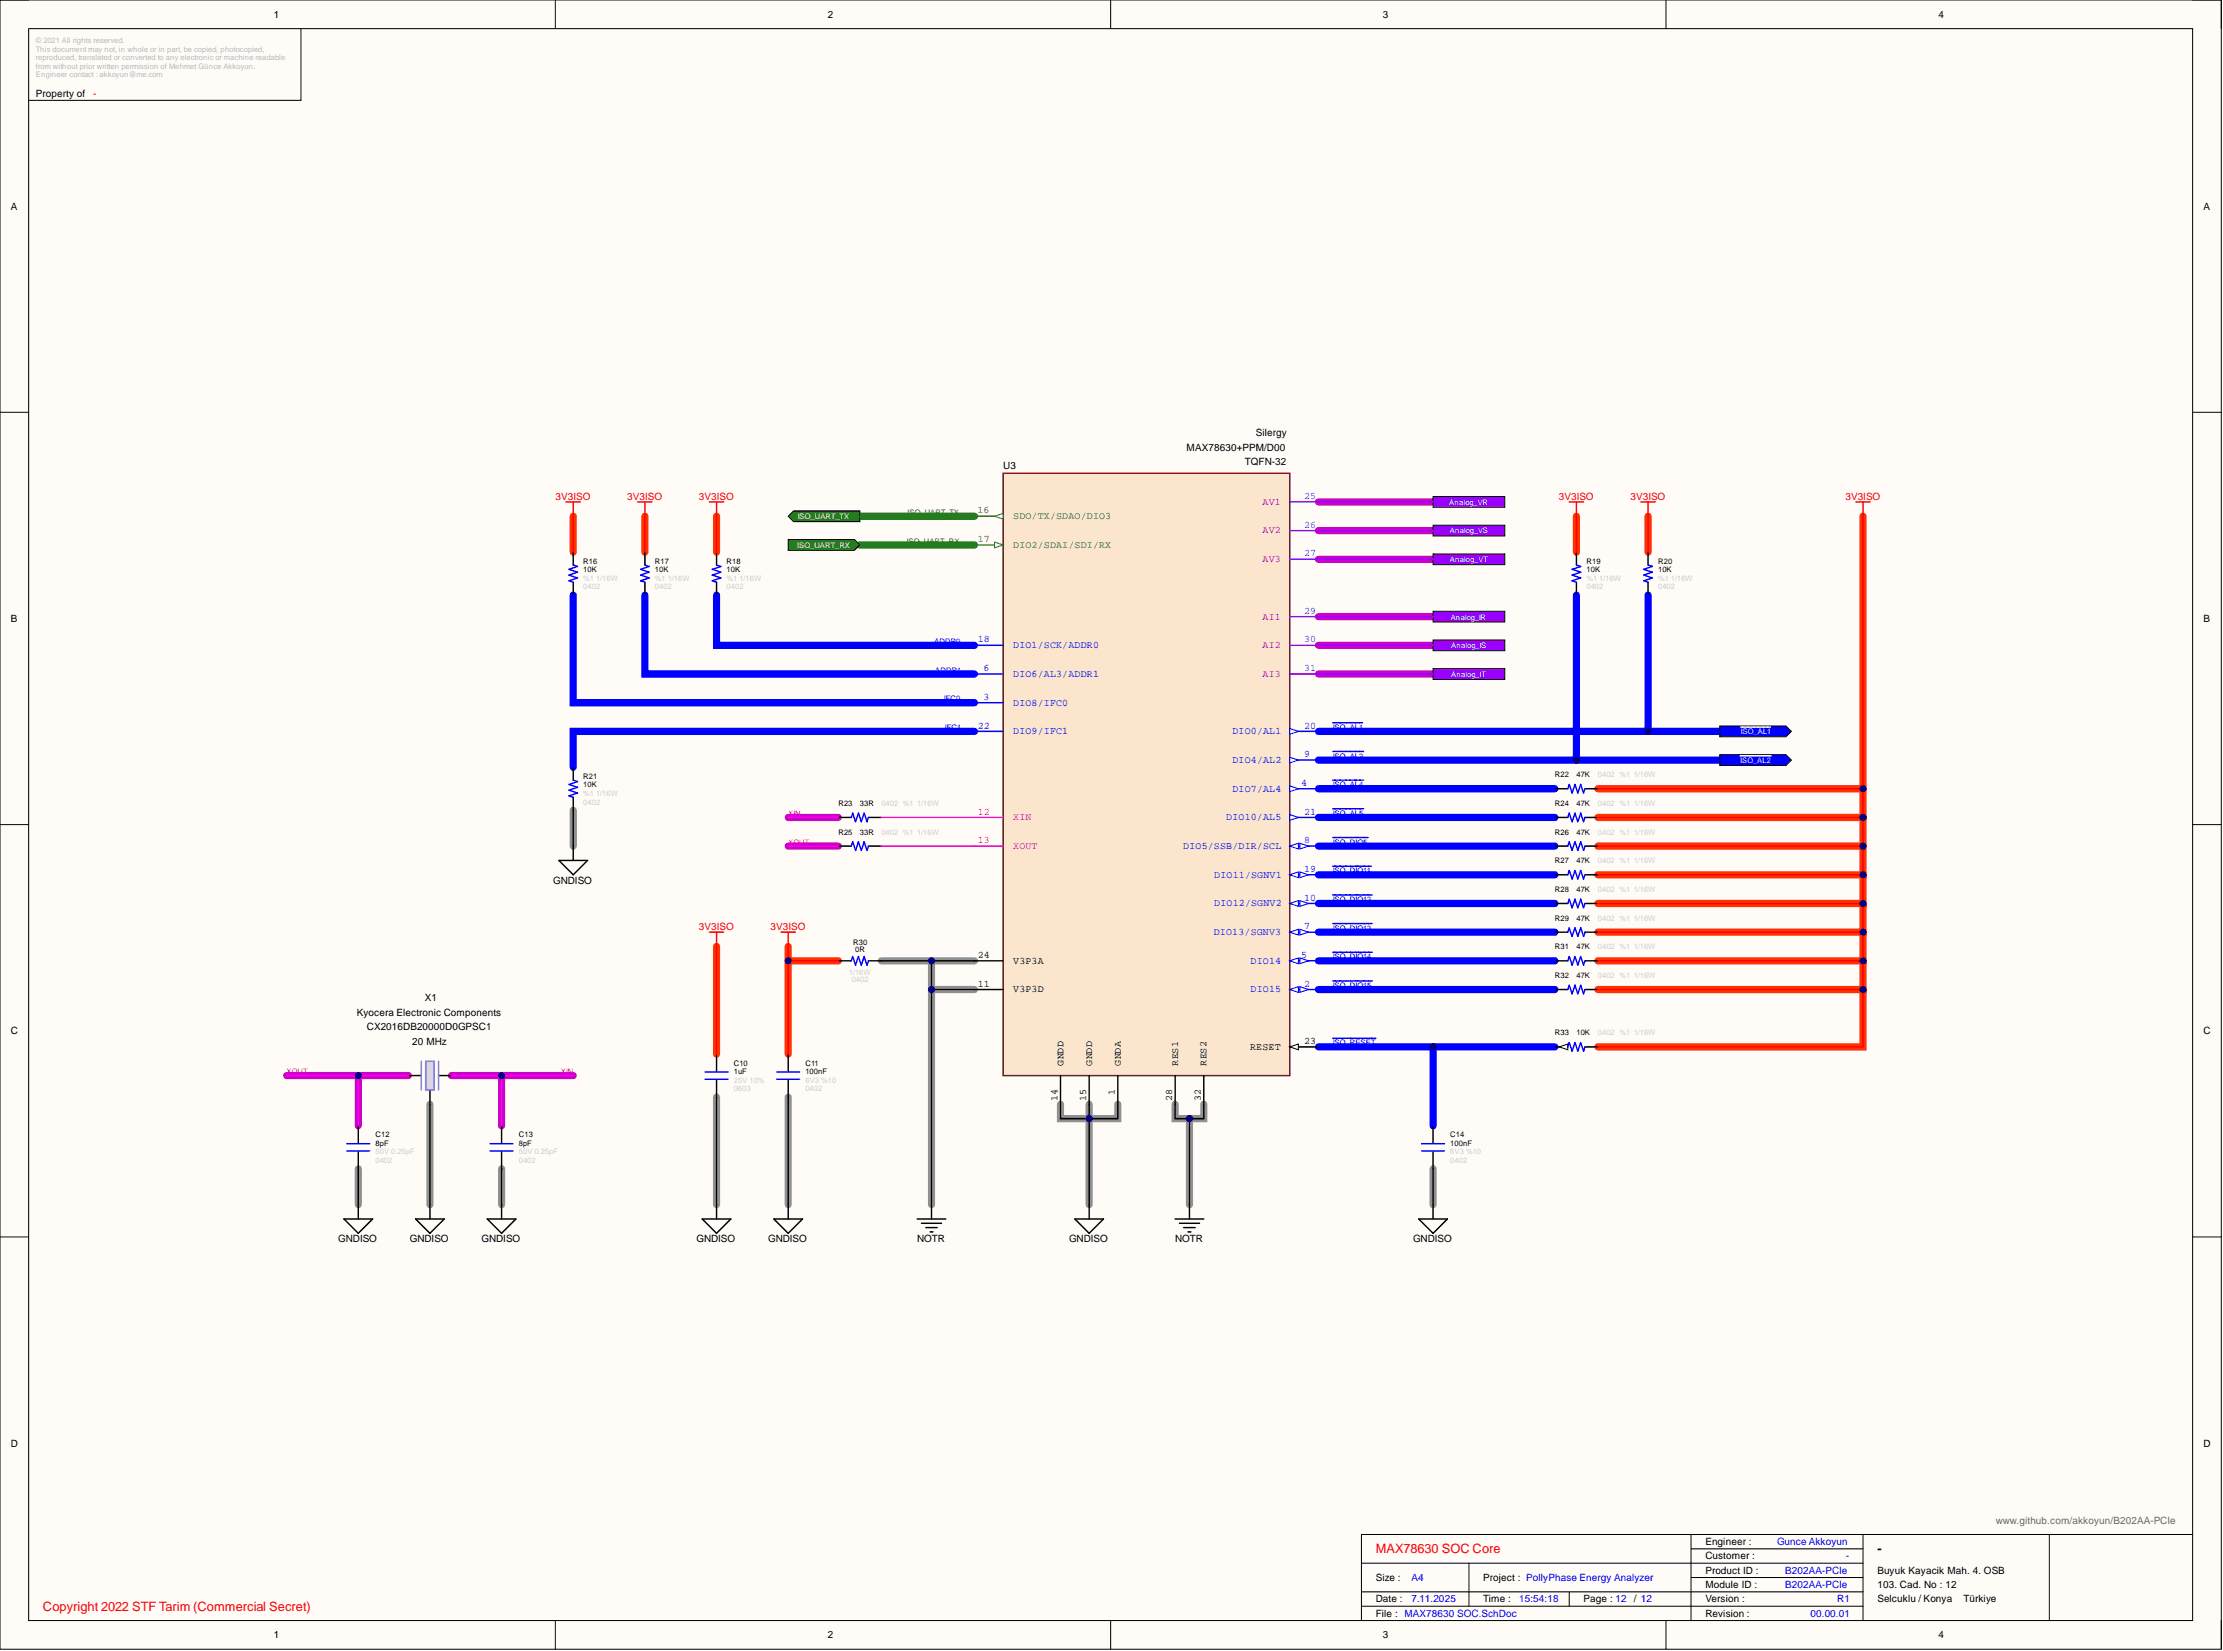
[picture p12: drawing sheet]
<svg xmlns="http://www.w3.org/2000/svg" width="393mm" height="292mm" viewBox="0 0 393 292" stroke-linecap="round" stroke-linejoin="round" font-family="sans-serif">
<defs><g id="words">
<g font-size="2.3" fill="#f00">
<text x="243.4" y="274.8">MAX78630 SOC Core</text>
<text x="7.6" y="284.9">Copyright 2022 STF Tarim (Commercial Secret)</text>
</g>
<text font-size="2.3" x="332.2" y="274.8">-</text>
<g font-size="1.8">
<text x="48.4" y="3.1">1</text>
<text x="146.5" y="3.1">2</text>
<text x="244.7" y="3.1">3</text>
<text x="343" y="3.1">4</text>
<text x="6.3" y="17.1">Property of</text>
<text x="1.9" y="37.1">A</text>
<text x="389.9" y="37.1">A</text>
<text x="222.2" y="77.2">Silergy</text>
<text x="177.5" y="83.1">U3</text>
<text x="210" y="79.8">MAX78630+PPM/D00</text>
<text x="220.3" y="82.3">TQFN-32</text>
<text x="1.9" y="110">B</text>
<text x="389.9" y="110">B</text>
<text x="97.9" y="156.4">GNDISO</text>
<text x="173" y="169.5">24</text>
<text x="179.3" y="170.5">V3P3A</text>
<text x="63.1" y="179.7">Kyocera Electronic Components</text>
<text x="75.1" y="177.2">X1</text>
<text x="173" y="174.6">11</text>
<text x="179.3" y="175.6">V3P3D</text>
<text x="1.9" y="183">C</text>
<text x="64.9" y="182.3">CX2016DB20000D0GPSC1</text>
<text x="72.9" y="184.8">20 MHz</text>
<text x="221.2" y="185.7">RESET</text>
<text x="230.8" y="184.7">23</text>
<text x="389.9" y="183">C</text>
<text x="188.2" y="188.5" transform="rotate(-90 188.2 188.5)">GNDD</text>
<text x="193.2" y="188.5" transform="rotate(-90 193.2 188.5)">GNDD</text>
<text x="198.3" y="188.5" transform="rotate(-90 198.3 188.5)">GNDA</text>
<text x="208.4" y="188.5" transform="rotate(-90 208.4 188.5)">RES1</text>
<text x="213.5" y="188.5" transform="rotate(-90 213.5 188.5)">RES2</text>
<text x="187.1" y="194.8" transform="rotate(-90 187.1 194.8)">14</text>
<text x="192.2" y="194.8" transform="rotate(-90 192.2 194.8)">15</text>
<text x="197.3" y="193.7" transform="rotate(-90 197.3 193.7)">1</text>
<text x="207.4" y="194.8" transform="rotate(-90 207.4 194.8)">28</text>
<text x="212.5" y="194.8" transform="rotate(-90 212.5 194.8)">32</text>
<text x="59.8" y="219.8">GNDISO</text>
<text x="72.5" y="219.8">GNDISO</text>
<text x="85.2" y="219.8">GNDISO</text>
<text x="123.2" y="219.8">GNDISO</text>
<text x="135.9" y="219.8">GNDISO</text>
<text x="162.3" y="219.8">NOTR</text>
<text x="189.2" y="219.8">GNDISO</text>
<text x="207.9" y="219.8">NOTR</text>
<text x="250" y="219.8">GNDISO</text>
<text x="1.9" y="255.9">D</text>
<text x="389.9" y="255.9">D</text>
<text x="301.8" y="273.3">Engineer :</text>
<text x="301.8" y="275.9">Customer :</text>
<text x="243.4" y="279.7">Size :</text>
<text x="262.5" y="279.7">Project : PollyPhase Energy Analyzer</text>
<text x="301.8" y="278.4">Product ID :</text>
<text x="301.8" y="281">Module ID :</text>
<text x="332.2" y="278.4">Buyuk Kayacik Mah. 4. OSB</text>
<text x="332.2" y="281">103. Cad. No : 12</text>
<text x="243.4" y="286">File : MAX78630 SOC.SchDoc</text>
<text x="243.4" y="283.5">Date :</text>
<text x="262.5" y="283.5">Time :</text>
<text x="280.2" y="283.5">Page : 12 / 12</text>
<text x="301.8" y="286">Revision :</text>
<text x="301.8" y="283.5">Version :</text>
<text x="332.2" y="283.5">Selcuklu / Konya</text>
<text x="347.4" y="283.5">Türkiye</text>
<text x="48.4" y="289.8">1</text>
<text x="146.5" y="289.8">2</text>
<text x="244.7" y="289.8">3</text>
<text x="343" y="289.8">4</text>
</g>
<g font-size="1.8" fill="#f00">
<text x="16.5" y="17.1">-</text>
<text x="98.3" y="88.4">3V3ISO</text>
<text x="111" y="88.4">3V3ISO</text>
<text x="123.7" y="88.4">3V3ISO</text>
<text x="275.8" y="88.4">3V3ISO</text>
<text x="288.5" y="88.4">3V3ISO</text>
<text x="326.5" y="88.4">3V3ISO</text>
<text x="123.7" y="164.5">3V3ISO</text>
<text x="136.3" y="164.5">3V3ISO</text>
</g>
<g font-size="1.8" fill="#90f">
<text x="223.4" y="89.3">AV1</text>
<text x="230.8" y="88.3">25</text>
<text x="223.4" y="94.4">AV2</text>
<text x="230.8" y="93.4">26</text>
<text x="223.4" y="99.5">AV3</text>
<text x="230.8" y="98.4">27</text>
<text x="223.4" y="109.6">AI1</text>
<text x="230.8" y="108.6">29</text>
<text x="230.8" y="113.7">30</text>
<text x="223.4" y="114.7">AI2</text>
<text x="223.4" y="119.8">AI3</text>
<text x="230.8" y="118.7">31</text>
</g>
<g font-size="1.8" fill="#38761d">
<text x="172.9" y="90.8">16</text>
<text x="173" y="95.9">17</text>
<text x="179.3" y="91.8">SDO/TX/SDAO/DIO3</text>
<text x="179.3" y="96.9">DIO2/SDAI/SDI/RX</text>
</g>
<g font-size="1.8" fill="#00f">
<text x="173" y="113.7">18</text>
<text x="174" y="118.7">6</text>
<text x="179.3" y="119.8">DIO6/AL3/ADDR1</text>
<text x="179.3" y="114.7">DIO1/SCK/ADDR0</text>
<text x="174" y="123.8">3</text>
<text x="179.3" y="124.8">DIO8/IFC0</text>
<text x="173" y="128.9">22</text>
<text x="179.3" y="129.9">DIO9/IFC1</text>
<text x="218.1" y="129.9">DIO0/AL1</text>
<text x="230.8" y="128.9">20</text>
<text x="218.1" y="135">DIO4/AL2</text>
<text x="230.8" y="134">9</text>
<text x="218.1" y="140.1">DIO7/AL4</text>
<text x="230.2" y="139">4</text>
<text x="217" y="145.1">DIO10/AL5</text>
<text x="230.8" y="149.2">8</text>
<text x="230.8" y="144.1">21</text>
<text x="209.4" y="150.2">DIO5/SSB/DIR/SCL</text>
<text x="214.9" y="155.3">DIO11/SGNV1</text>
<text x="230.8" y="154.3">19</text>
<text x="214.9" y="160.4">DIO12/SGNV2</text>
<text x="230.8" y="159.3">10</text>
<text x="214.8" y="165.4">DIO13/SGNV3</text>
<text x="230.8" y="164.4">7</text>
<text x="221.3" y="170.5">DIO14</text>
<text x="230.2" y="169.5">5</text>
<text x="221.3" y="175.6">DIO15</text>
<text x="230.8" y="174.6">2</text>
<text x="314.4" y="273.3">Gunce Akkoyun</text>
<text x="326.6" y="275.9">-</text>
<text x="249.8" y="279.7">A4</text>
<text x="315.9" y="278.4">B202AA-PCIe</text>
<text x="315.9" y="281">B202AA-PCIe</text>
<text x="249.8" y="283.5">7.11.2025</text>
<text x="268.8" y="283.5">15:54:18</text>
<text x="320.4" y="286">00.00.01</text>
<text x="325.1" y="283.5">R1</text>
</g>
<g font-size="1.8" fill="#f0f">
<text x="173" y="144.1">12</text>
<text x="173" y="149.2">13</text>
<text x="179.3" y="145.1">XIN</text>
<text x="179.3" y="150.2">XOUT</text>
</g>
<text font-size="1.8" fill="#666" x="353.1" y="269.5">www.github.com/akkoyun/B202AA-PCIe</text>
<g font-size="1.4" fill="#b7b7b7">
<text x="6.3" y="7.6">© 2021 All rights reserved.</text>
<text x="6.3" y="9.1">This document may not, in whole or in part, be copied, photocopied,</text>
<text x="6.3" y="10.7">reproduced, translated or converted to any electronic or machine readable</text>
<text x="6.3" y="12.2">from without prior written permission of Mehmet Günce Akkoyun.</text>
<text x="6.3" y="13.7">Engineer contact : akkoyun@me.com</text>
</g>
<g font-size="1.4" fill="#fff">
<text x="256.5" y="89.3">Analog_VR</text>
<text x="141.2" y="91.8">ISO_UART_TX</text>
<text x="256.5" y="94.4">Analog_VS</text>
<text x="141.1" y="96.9">ISO_UART_RX</text>
<text x="256.5" y="99.5">Analog_VT</text>
<text x="256.7" y="109.6">Analog_IR</text>
<text x="256.8" y="114.7">Analog_IS</text>
<text x="256.8" y="119.8">Analog_IT</text>
<text x="308" y="129.9">ISO_AL1</text>
<text x="307.9" y="135">ISO_AL2</text>
</g>
<g font-size="1.4" fill="#38761d">
<text x="160.6" y="91.1">ISO_UART_TX</text>
<text x="160.4" y="96.2">ISO_UART_RX</text>
</g>
<g font-size="1.4">
<text x="103.2" y="101.2">10K</text>
<text x="103.2" y="99.7">R16</text>
<text x="115.9" y="101.2">10K</text>
<text x="115.9" y="99.7">R17</text>
<text x="128.6" y="101.2">10K</text>
<text x="128.6" y="99.7">R18</text>
<text x="280.7" y="101.2">10K</text>
<text x="280.7" y="99.7">R19</text>
<text x="293.4" y="101.2">10K</text>
<text x="293.4" y="99.7">R20</text>
<text x="103.2" y="137.8">R21</text>
<text x="275.1" y="137.5">R22</text>
<text x="278.9" y="137.5">47K</text>
<text x="103.2" y="139.3">10K</text>
<text x="148.3" y="142.6">R23</text>
<text x="152.1" y="142.6">33R</text>
<text x="275.1" y="142.6">R24</text>
<text x="278.9" y="142.6">47K</text>
<text x="148.3" y="147.7">R25</text>
<text x="152.1" y="147.7">33R</text>
<text x="275.1" y="147.7">R26</text>
<text x="278.9" y="147.7">47K</text>
<text x="275.1" y="152.7">R27</text>
<text x="278.9" y="152.7">47K</text>
<text x="275.1" y="157.8">R28</text>
<text x="278.9" y="157.8">47K</text>
<text x="151" y="167.2">R30</text>
<text x="275.1" y="168">R31</text>
<text x="275.1" y="162.9">R29</text>
<text x="278.9" y="168">47K</text>
<text x="278.9" y="162.9">47K</text>
<text x="151.3" y="168.5">0R</text>
<text x="275.1" y="173">R32</text>
<text x="278.9" y="173">47K</text>
<text x="275.1" y="183.2">R33</text>
<text x="278.9" y="183.2">10K</text>
<text x="129.8" y="190">1uF</text>
<text x="129.8" y="188.5">C10</text>
<text x="142.5" y="190">100nF</text>
<text x="142.5" y="188.5">C11</text>
<text x="66.4" y="202.7">8pF</text>
<text x="66.4" y="201.2">C12</text>
<text x="91.8" y="202.7">8pF</text>
<text x="91.8" y="201.2">C13</text>
<text x="256.6" y="202.7">100nF</text>
<text x="256.6" y="201.2">C14</text>
</g>
<g font-size="1.4" fill="#ccc">
<text x="103.2" y="104.3">0402</text>
<text x="115.9" y="102.8">%1</text>
<text x="115.9" y="104.3">0402</text>
<text x="128.6" y="104.3">0402</text>
<text x="130.8" y="102.8">1/16W</text>
<text x="280.7" y="104.3">0402</text>
<text x="283" y="102.8">1/16W</text>
<text x="293.4" y="104.3">0402</text>
<text x="282.7" y="137.5">0402 %1</text>
<text x="103.2" y="142.3">0402</text>
<text x="156" y="142.6">0402 %1</text>
<text x="282.7" y="142.6">0402 %1</text>
<text x="156" y="147.7">0402 %1</text>
<text x="282.7" y="147.7">0402 %1</text>
<text x="282.7" y="152.7">0402 %1</text>
<text x="282.7" y="157.8">0402 %1</text>
<text x="282.7" y="168">0402 %1</text>
<text x="282.7" y="162.9">0402 %1</text>
<text x="150.7" y="173.8">0402</text>
<text x="282.7" y="173">0402 %1</text>
<text x="282.7" y="183.2">0402 %1</text>
<text x="129.8" y="191.6">25V 10%</text>
<text x="129.8" y="193.1">0603</text>
<text x="142.5" y="193.1">0402</text>
<text x="66.4" y="205.8">0402</text>
<text x="66.4" y="204.2">50V 0.25pF</text>
<text x="91.8" y="205.8">0402</text>
<text x="91.8" y="204.2">50V 0.25pF</text>
<text x="256.6" y="205.8">0402</text>
</g>
<g font-size="1.4" fill="#00f">
<text x="165.3" y="113.9">ADDR0</text>
<text x="165.5" y="119">ADDR1</text>
<text x="167" y="124.1">IFC0</text>
<text x="167.2" y="129.1">IFC1</text>
<text x="235.8" y="129.1">ISO_AL1</text>
<text x="235.8" y="134.2">ISO_AL2</text>
<text x="235.8" y="139.3">ISO_AL4</text>
<text x="235.8" y="144.4">ISO_AL5</text>
<text x="235.8" y="149.4">ISO_DIO5</text>
<text x="235.8" y="154.5">ISO_DIO11</text>
<text x="235.8" y="159.6">ISO_DIO12</text>
<text x="235.8" y="164.7">ISO_DIO13</text>
<text x="235.8" y="169.7">ISO_DIO14</text>
<text x="235.8" y="174.8">ISO_DIO15</text>
<text x="235.8" y="185">ISO_RESET</text>
</g>
<g font-size="1.4" fill="#f0f">
<text x="139.5" y="149.4">XOUT</text>
<text x="139.5" y="144.4">XIN</text>
<text x="50.7" y="190">XOUT</text>
<text x="99.2" y="190">XIN</text>
</g>
</g></defs>
<path d="M0 0h393v291.8h-393z" fill-rule="evenodd" fill="#fffcf8"/>
<path d="M0 0h393v291.8h-393z" fill="none" stroke="#000" stroke-width=".18"/>
<path d="M5.1 5.1h382.9v281.6h-382.9z" fill-rule="evenodd" fill="#fffcf8"/>
<g fill="none" stroke="#000" stroke-width=".18">
<path d="M0 0h5.1M98.3 0v5.1M196.5 0v5.1M294.8 0v5.1M388 0h5v5.1M5.1 5.1h382.9v281.6h-382.9zM53.3 5.1v12.7h-48.2M0 72.9h5.1M388 72.9h5M0 145.9h5.1M388 145.9h5M0 218.8h5.1"/>
<path d="M388 218.8h5M240.9 276.6h88.8M259.9 276.6v7.6M299.2 274h30.5M299.2 279.1h30.5M299.2 271.5v15.2M329.7 271.5v15.2M362.6 271.5v15.2M388 271.5h-147.1v15.2M98.3 286.7v5.1M196.5 286.7v5.1M240.9 281.6h88.8"/>
<path d="M240.9 284.2h88.8M277.7 281.6v2.6M294.8 286.7v5.1M393 286.7v5.1"/>
</g>
<path d="M233.3 99h20.3M233.3 93.9h20.3M233.3 88.8h20.3M233.3 119.2h20.3M233.3 114.2h20.3M233.3 109.1h20.3M139.5 144.6h8.8M139.5 149.7h8.8M50.7 190.3h21.6M63.4 190.3v8.9M79.9 190.3h21.5M88.8 190.3v8.9" fill="none" stroke="#c0c" stroke-width="1.3"/>
<g fill="none" stroke="#f30" stroke-width="1.3">
<path d="M101.4 91.3v6.4M114.1 91.3v6.4M126.8 91.3v6.4M278.9 91.3v6.4M291.6 91.3v6.4M329.7 91.3v53.3M282.7 139.5h47M282.7 149.7h47M282.7 144.6h47M329.7 149.7v5.1h-47M329.7 154.8v5h-47M329.7 159.8v5.1h-47"/>
<path d="M329.7 144.6v5.1M126.8 167.5v19M139.5 167.5v19M139.5 170h8.8M329.7 164.9v5.1h-47M329.7 170v5.1h-47M329.7 175.1v10.1h-47"/>
</g>
<path d="M152.1 96.4h20.3M152.1 91.3h20.3" fill="none" stroke="#008000" stroke-width="1.3"/>
<g fill="none" stroke="#909090" stroke-width="1.3">
<path d="M101.4 143.4v6.3M156 170h16.4M164.8 170v43.1M164.8 175.1h7.6M76.1 195.4v17.7M126.8 194.1v19M139.5 194.1v19M187.6 195.4v2.5h10.2v-2.5M192.7 195.4v17.7M207.9 195.4v2.5h2.6M210.5 197.9v15.2M213 195.4v2.5h-2.5"/>
<path d="M63.4 206.8v6.3M88.8 206.8v6.3M253.6 206.8v6.3"/>
</g>
<g fill="none" stroke="#00f" stroke-width="1.3">
<path d="M101.4 105.3v19h71M114.1 105.3v13.9h58.3M126.8 105.3v8.9h45.6M278.9 105.3v29.2M291.6 105.3v24.1M172.4 129.4h-71v6.3M233.3 134.5h71M233.3 129.4h71M233.3 139.5h41.8M233.3 149.7h41.8M233.3 154.8h41.8M233.3 159.8h41.8"/>
<path d="M233.3 144.6h41.8M233.3 164.9h41.8M233.3 170h41.8M233.3 175.1h41.8M233.3 185.2h41.8M253.6 185.2v14"/>
</g>
<path d="M139.5 95.5h11.7l.9 .9-.9 1h-11.7z" fill-rule="evenodd" fill="#38761d"/>
<path d="M139.5 95.5h11.7l.9 .9-.9 1h-11.7z" fill="none" stroke="#000" stroke-width=".18"/>
<path d="M140.4 90.4h11.7v1.9h-11.7l-.9-1z" fill-rule="evenodd" fill="#38761d"/>
<path d="M140.4 90.4h11.7v1.9h-11.7l-.9-1z" fill="none" stroke="#000" stroke-width=".18"/>
<path d="M253.6 87.8h12.7v2h-12.7z" fill-rule="evenodd" fill="#90f"/>
<path d="M253.6 87.8h12.7v2h-12.7z" fill="none" stroke="#000" stroke-width=".18"/>
<path d="M253.6 92.9h12.7v1.9h-12.7z" fill-rule="evenodd" fill="#90f"/>
<path d="M253.6 92.9h12.7v1.9h-12.7z" fill="none" stroke="#000" stroke-width=".18"/>
<path d="M253.6 98h12.7v1.9h-12.7z" fill-rule="evenodd" fill="#90f"/>
<path d="M253.6 98h12.7v1.9h-12.7z" fill="none" stroke="#000" stroke-width=".18"/>
<path d="M253.6 108.1h12.7v2h-12.7z" fill-rule="evenodd" fill="#90f"/>
<path d="M253.6 108.1h12.7v2h-12.7z" fill="none" stroke="#000" stroke-width=".18"/>
<path d="M253.6 113.2h12.7v1.9h-12.7z" fill-rule="evenodd" fill="#90f"/>
<path d="M253.6 113.2h12.7v1.9h-12.7z" fill="none" stroke="#000" stroke-width=".18"/>
<path d="M253.6 118.3h12.7v1.9h-12.7z" fill-rule="evenodd" fill="#90f"/>
<path d="M253.6 118.3h12.7v1.9h-12.7z" fill="none" stroke="#000" stroke-width=".18"/>
<g fill="none" stroke="#000" stroke-width=".26">
<path d="M98.9 152.2h5.1l-2.6 2.6zM101.4 149.7v2.5M60.9 215.7h5l-2.5 2.5zM63.4 213.1v2.6M73.5 215.7h5.1l-2.5 2.5zM76.1 213.1v2.6M86.2 215.7h5.1l-2.5 2.5zM88.8 213.1v2.6M124.3 215.7h5l-2.5 2.5zM126.8 213.1v2.6M136.9 215.7h5.1l-2.5 2.5zM139.5 213.1v2.6"/>
<path d="M162.3 215.7h5.1M163.1 216.4h3.5M163.8 217.2h2M164.6 218h.5M164.8 213.1v2.6M190.2 215.7h5.1l-2.6 2.5zM192.7 213.1v2.6M207.9 215.7h5.1M208.7 216.4h3.5M209.5 217.2h2M210.2 218h.5M210.5 213.1v2.6"/>
</g>
<path d="M100.2 88.8h2.5M101.4 88.8v2.5M112.8 88.8h2.6M114.1 88.8v2.5M125.5 88.8h2.6M126.8 88.8v2.5M290.3 88.8h2.6M291.6 88.8v2.5M125.5 164.9h2.6M126.8 164.9v2.6M138.2 164.9h2.5M139.5 164.9v2.6" fill="none" stroke="#f00" stroke-width=".26"/>
<path d="M304.3 128.4h11.7l1 1-1 1h-11.7z" fill-rule="evenodd" fill="#00f"/>
<path d="M304.3 128.4h11.7l1 1-1 1h-11.7z" fill="none" stroke="#000" stroke-width=".18"/>
<path d="M308 128.6h5.3" fill="none" stroke="#fff" stroke-width=".26"/>
<path d="M277.7 88.8h2.5M278.9 88.8v2.5" fill="none" stroke="#f00" stroke-width=".26"/>
<path d="M304.3 133.5h11.7l1 1-1 .9h-11.7z" fill-rule="evenodd" fill="#00f"/>
<path d="M304.3 133.5h11.7l1 1-1 .9h-11.7z" fill="none" stroke="#000" stroke-width=".18"/>
<path d="M307.9 133.7h5.5" fill="none" stroke="#fff" stroke-width=".26"/>
<g fill="none" stroke="#00f" stroke-width=".26">
<path d="M101.4 100l.8 .2-1.5 .5 1.5 .5-1.5 .5 1.5 .5-1.5 .6 .7 .2M114.1 100l.8 .2-1.6 .5 1.6 .5-1.6 .5 1.6 .5-1.6 .6 .8 .2M126.8 100l.7 .2-1.5 .5 1.5 .5-1.5 .5 1.5 .5-1.5 .6 .8 .2M278.9 100l.8 .2-1.5 .5 1.5 .5-1.5 .5 1.5 .5-1.5 .6 .7 .2M291.6 100l.8 .2-1.5 .5 1.5 .5-1.5 .5 1.5 .5-1.5 .6 .7 .2M101.4 138l.8 .3-1.5 .5 1.5 .5-1.5 .5 1.5 .5-1.5 .5 .7 .3M235.8 127.9h5.3M235.8 133h5.5M235.8 138h5.5M235.8 143.1h5.5M235.8 148.2h6.3M235.8 153.2h6.8"/>
<path d="M235.8 158.3h7M150.6 170l.3-.8 .5 1.6 .5-1.6 .5 1.6 .5-1.6 .5 1.6 .3-.8M235.8 163.4h7M235.8 168.5h7M235.8 173.5h7M137.4 189.7h4.1M137.4 190.9h4.1M235.8 183.7h7.6M61.4 202.3h4M61.4 203.6h4M86.7 202.3h4.1M86.7 203.6h4.1"/>
</g>
<path d="M328.4 88.8h2.5M329.7 88.8v2.5" fill="none" stroke="#f00" stroke-width=".26"/>
<g fill="none" stroke="#000" stroke-width=".26">
<path d="M101.4 97.7v2.3M114.1 97.7v2.3M126.8 97.7v2.3M278.9 97.7v2.3M291.6 97.7v2.3M101.4 103v2.3M114.1 103v2.3M126.8 103v2.3M278.9 103v2.3M291.6 103v2.3M101.4 135.7v2.3M101.4 141.1v2.3"/>
<path d="M148.3 170h2.3M153.7 170h2.3M63.4 199.2v3M72.3 190.3h2.3M76.1 192.8v2.6M77.6 190.3h2.3M88.8 199.2v3M139.5 186.5v3M139.5 191.1v3M63.4 203.7v3.1M88.8 203.7v3.1"/>
</g>
<path d="M75.3 187.8h1.5v5h-1.5z" fill-rule="evenodd" fill="#c9daf8"/>
<path d="M74.6 187.8v5M75.3 187.8h1.5v5h-1.5zM77.6 187.8v5" fill="none" stroke="#4a86e8" stroke-width=".26"/>
<path d="M177.5 83.7h50.7v106.6h-50.7z" fill-rule="evenodd" fill="#fce5cd"/>
<path d="M177.5 83.7h50.7v106.6h-50.7z" fill="none" stroke="#800000" stroke-width=".26"/>
<path d="M197.8 190.3v5.1" fill="none" stroke="#000" stroke-width=".26"/>
<path d="M228.2 175.1h5.1" fill="none" stroke="#00f" stroke-width=".26"/>
<path d="M228.2 175.1l1.5-.5v1z" fill="#f8fcff"/>
<path d="M228.2 175.1l1.5-.5v1z" fill="none" stroke="#00f" stroke-width=".18"/>
<path d="M230 174.6l1.5 .5-1.5 .5z" fill="#f8fcff"/>
<path d="M230 174.6l1.5 .5-1.5 .5z" fill="none" stroke="#00f" stroke-width=".18"/>
<path d="M172.4 124.3h5.1M228.2 139.5h5.1" fill="none" stroke="#00f" stroke-width=".26"/>
<path d="M228.2 139l1.5 .5-1.5 .6z" fill="#f8fcff"/>
<path d="M228.2 139l1.5 .5-1.5 .6z" fill="none" stroke="#00f" stroke-width=".18"/>
<path d="M228.2 170h5.1" fill="none" stroke="#00f" stroke-width=".26"/>
<path d="M228.2 170l1.5-.5v1z" fill="#f8fcff"/>
<path d="M228.2 170l1.5-.5v1z" fill="none" stroke="#00f" stroke-width=".18"/>
<path d="M230 169.5l1.5 .5-1.5 .5z" fill="#f8fcff"/>
<path d="M230 169.5l1.5 .5-1.5 .5z" fill="none" stroke="#00f" stroke-width=".18"/>
<path d="M172.4 119.2h5.1M228.2 164.9h5.1" fill="none" stroke="#00f" stroke-width=".26"/>
<path d="M228.2 164.9l1.5-.5v1z" fill="#f8fcff"/>
<path d="M228.2 164.9l1.5-.5v1z" fill="none" stroke="#00f" stroke-width=".18"/>
<path d="M230 164.4l1.5 .5-1.5 .5z" fill="#f8fcff"/>
<path d="M230 164.4l1.5 .5-1.5 .5z" fill="none" stroke="#00f" stroke-width=".18"/>
<path d="M228.2 149.7h5.1" fill="none" stroke="#00f" stroke-width=".26"/>
<path d="M228.2 149.7l1.5-.5v1z" fill="#f8fcff"/>
<path d="M228.2 149.7l1.5-.5v1z" fill="none" stroke="#00f" stroke-width=".18"/>
<path d="M230 149.2l1.5 .5-1.5 .5z" fill="#f8fcff"/>
<path d="M230 149.2l1.5 .5-1.5 .5z" fill="none" stroke="#00f" stroke-width=".18"/>
<path d="M228.2 134.5h5.1" fill="none" stroke="#00f" stroke-width=".26"/>
<path d="M228.2 134l1.5 .5-1.5 .5z" fill="#f8fcff"/>
<path d="M228.2 134l1.5 .5-1.5 .5z" fill="none" stroke="#00f" stroke-width=".18"/>
<path d="M228.2 159.8h5.1" fill="none" stroke="#00f" stroke-width=".26"/>
<path d="M228.2 159.8l1.5-.5v1.1z" fill="#f8fcff"/>
<path d="M228.2 159.8l1.5-.5v1.1z" fill="none" stroke="#00f" stroke-width=".18"/>
<path d="M230 159.3l1.5 .5-1.5 .6z" fill="#f8fcff"/>
<path d="M230 159.3l1.5 .5-1.5 .6z" fill="none" stroke="#00f" stroke-width=".18"/>
<path d="M172.4 175.1h5.1M187.6 190.3v5.1M192.7 190.3v5.1" fill="none" stroke="#000" stroke-width=".26"/>
<path d="M172.4 144.6h5.1M172.4 149.7h5.1" fill="none" stroke="#f0f" stroke-width=".26"/>
<path d="M172.4 91.3h5.1" fill="none" stroke="#38761d" stroke-width=".26"/>
<path d="M176 91.3l1.5-.5v1z" fill="#f8fcff"/>
<path d="M176 91.3l1.5-.5v1z" fill="none" stroke="#38761d" stroke-width=".18"/>
<path d="M172.4 96.4h5.1" fill="none" stroke="#38761d" stroke-width=".26"/>
<path d="M176 95.9l1.5 .5-1.5 .5z" fill="#f8fcff"/>
<path d="M176 95.9l1.5 .5-1.5 .5z" fill="none" stroke="#38761d" stroke-width=".18"/>
<path d="M172.4 114.2h5.1M228.2 154.8h5.1" fill="none" stroke="#00f" stroke-width=".26"/>
<path d="M228.2 154.8l1.5-.5v1z" fill="#f8fcff"/>
<path d="M228.2 154.8l1.5-.5v1z" fill="none" stroke="#00f" stroke-width=".18"/>
<path d="M230 154.3l1.5 .5-1.5 .5z" fill="#f8fcff"/>
<path d="M230 154.3l1.5 .5-1.5 .5z" fill="none" stroke="#00f" stroke-width=".18"/>
<path d="M228.2 129.4h5.1" fill="none" stroke="#00f" stroke-width=".26"/>
<path d="M228.2 128.9l1.5 .5-1.5 .5z" fill="#f8fcff"/>
<path d="M228.2 128.9l1.5 .5-1.5 .5z" fill="none" stroke="#00f" stroke-width=".18"/>
<path d="M228.2 144.6h5.1" fill="none" stroke="#00f" stroke-width=".26"/>
<path d="M228.2 144.1l1.5 .5-1.5 .5z" fill="#f8fcff"/>
<path d="M228.2 144.1l1.5 .5-1.5 .5z" fill="none" stroke="#00f" stroke-width=".18"/>
<path d="M172.4 129.4h5.1" fill="none" stroke="#00f" stroke-width=".26"/>
<path d="M228.2 185.2h5.1" fill="none" stroke="#000" stroke-width=".26"/>
<path d="M228.2 185.2l1.5-.5v1z" fill="#f8fcff"/>
<path d="M228.2 185.2l1.5-.5v1z" fill="none" stroke="#000" stroke-width=".18"/>
<path d="M172.4 170h5.1M275.1 175.1h2.3M280.5 175.1h2.2M207.9 190.3v5.1M213 190.3v5.1M275.1 185.2h2.3" fill="none" stroke="#000" stroke-width=".26"/>
<path d="M228.2 88.8h5.1M228.2 93.9h5.1M228.2 99h5.1M228.2 109.1h5.1M228.2 114.2h5.1M228.2 119.2h5.1" fill="none" stroke="#90f" stroke-width=".26"/>
<path d="M277.4 175.1l.3-.8 .5 1.5 .5-1.5 .5 1.5 .5-1.5 .5 1.5 .3-.7" fill="none" stroke="#00f" stroke-width=".26"/>
<path d="M275.9 185.2l1.5-.5v1z" fill="#f8fcff"/>
<path d="M275.9 185.2l1.5-.5v1z" fill="none" stroke="#000" stroke-width=".18"/>
<g fill="none" stroke="#000" stroke-width=".26">
<path d="M275.1 139.5h2.3M280.5 139.5h2.2M148.3 149.7h2.3M148.3 144.6h2.3M153.7 149.7h2.3M153.7 144.6h2.3M275.1 159.8h2.3M275.1 154.8h2.3M275.1 149.7h2.3M275.1 144.6h2.3M280.5 159.8h2.2M280.5 154.8h2.2"/>
<path d="M280.5 149.7h2.2M280.5 144.6h2.2M275.1 170h2.3M275.1 164.9h2.3M280.5 170h2.2M280.5 164.9h2.2M126.8 186.5v3M126.8 191.1v3M253.6 199.2v3M280.5 185.2h2.2M251 215.7h5.1l-2.5 2.5zM253.6 203.7v3.1"/>
<path d="M253.6 213.1v2.6"/>
</g>
<g fill="none" stroke="#00f" stroke-width=".26">
<path d="M277.4 139.5l.3-.7 .5 1.5 .5-1.5 .5 1.5 .5-1.5 .5 1.5 .3-.8M150.6 144.6l.3-.7 .5 1.5 .5-1.5 .5 1.5 .5-1.5 .5 1.5 .3-.8M150.6 149.7l.3-.8 .5 1.6 .5-1.6 .5 1.6 .5-1.6 .5 1.6 .3-.8M277.4 159.8l.3-.7 .5 1.5 .5-1.5 .5 1.5 .5-1.5 .5 1.5 .3-.8M277.4 154.8l.3-.8 .5 1.5 .5-1.5 .5 1.5 .5-1.5 .5 1.5 .3-.7M277.4 149.7l.3-.8 .5 1.6 .5-1.6 .5 1.6 .5-1.6 .5 1.6 .3-.8M277.4 144.6l.3-.7 .5 1.5 .5-1.5 .5 1.5 .5-1.5 .5 1.5 .3-.8M277.4 170l.3-.8 .5 1.6 .5-1.6 .5 1.6 .5-1.6 .5 1.6 .3-.8M277.4 164.9l.3-.7 .5 1.5 .5-1.5 .5 1.5 .5-1.5 .5 1.5 .3-.8M124.8 189.7h4M124.8 190.9h4M277.4 185.2l.3-.7 .5 1.5 .5-1.5 .5 1.5 .5-1.5 .5 1.5 .3-.8"/>
<path d="M251.5 202.3h4.1M251.5 203.6h4.1"/>
</g>
<path d="M50.7 190.3h21.6" fill="none" stroke="#f0f" stroke-width=".26"/>
<circle cx="63.4" cy="190.3" r=".51" fill="#000080"/>
<circle cx="63.4" cy="190.3" r=".51" fill="none" stroke="#000080" stroke-width=".18"/>
<path d="M79.9 190.3h21.5" fill="none" stroke="#f0f" stroke-width=".26"/>
<circle cx="88.8" cy="190.3" r=".51" fill="#000080"/>
<circle cx="88.8" cy="190.3" r=".51" fill="none" stroke="#000080" stroke-width=".18"/>
<path d="M139.5 170h8.8" fill="none" stroke="#f00" stroke-width=".26"/>
<circle cx="139.5" cy="170" r=".51" fill="#000080"/>
<circle cx="139.5" cy="170" r=".51" fill="none" stroke="#000080" stroke-width=".18"/>
<path d="M152.1 96.4h20.3M152.1 91.3h20.3" fill="none" stroke="#38761d" stroke-width=".26"/>
<path d="M156 170h16.4" fill="none" stroke="#000" stroke-width=".26"/>
<circle cx="164.8" cy="170" r=".51" fill="#000080"/>
<circle cx="164.8" cy="170" r=".51" fill="none" stroke="#000080" stroke-width=".18"/>
<path d="M164.8 175.1h7.6" fill="none" stroke="#000" stroke-width=".26"/>
<circle cx="164.8" cy="175.1" r=".51" fill="#000080"/>
<circle cx="164.8" cy="175.1" r=".51" fill="none" stroke="#000080" stroke-width=".18"/>
<path d="M187.6 195.4v2.5h5.1" fill="none" stroke="#000" stroke-width=".26"/>
<circle cx="192.7" cy="197.9" r=".51" fill="#000080"/>
<circle cx="192.7" cy="197.9" r=".51" fill="none" stroke="#000080" stroke-width=".18"/>
<path d="M197.8 195.4v2.5h-5.1" fill="none" stroke="#000" stroke-width=".26"/>
<circle cx="192.7" cy="197.9" r=".51" fill="#000080"/>
<circle cx="192.7" cy="197.9" r=".51" fill="none" stroke="#000080" stroke-width=".18"/>
<path d="M207.9 195.4v2.5h2.6" fill="none" stroke="#000" stroke-width=".26"/>
<circle cx="210.5" cy="197.9" r=".51" fill="#000080"/>
<circle cx="210.5" cy="197.9" r=".51" fill="none" stroke="#000080" stroke-width=".18"/>
<path d="M213 195.4v2.5h-2.5" fill="none" stroke="#000" stroke-width=".26"/>
<circle cx="210.5" cy="197.9" r=".51" fill="#000080"/>
<circle cx="210.5" cy="197.9" r=".51" fill="none" stroke="#000080" stroke-width=".18"/>
<path d="M233.3 99h20.3M233.3 93.9h20.3M233.3 88.8h20.3M233.3 119.2h20.3M233.3 114.2h20.3M233.3 109.1h20.3" fill="none" stroke="#90f" stroke-width=".26"/>
<path d="M101.4 105.3v19h71M114.1 105.3v13.9h58.3M126.8 105.3v8.9h45.6" fill="none" stroke="#00f" stroke-width=".26"/>
<path d="M76.1 195.4v17.7M126.8 194.1v19M139.5 194.1v19M88.8 206.8v6.3" fill="none" stroke="#000" stroke-width=".26"/>
<path d="M126.8 167.5v19M139.5 167.5v19" fill="none" stroke="#f00" stroke-width=".26"/>
<circle cx="139.5" cy="170" r=".51" fill="#000080"/>
<circle cx="139.5" cy="170" r=".51" fill="none" stroke="#000080" stroke-width=".18"/>
<path d="M164.8 170v43.1" fill="none" stroke="#000" stroke-width=".26"/>
<circle cx="164.8" cy="175.1" r=".51" fill="#000080"/>
<circle cx="164.8" cy="175.1" r=".51" fill="none" stroke="#000080" stroke-width=".18"/>
<circle cx="164.8" cy="170" r=".51" fill="#000080"/>
<circle cx="164.8" cy="170" r=".51" fill="none" stroke="#000080" stroke-width=".18"/>
<path d="M192.7 195.4v17.7" fill="none" stroke="#000" stroke-width=".26"/>
<circle cx="192.7" cy="197.9" r=".51" fill="#000080"/>
<circle cx="192.7" cy="197.9" r=".51" fill="none" stroke="#000080" stroke-width=".18"/>
<path d="M210.5 197.9v15.2" fill="none" stroke="#000" stroke-width=".26"/>
<circle cx="210.5" cy="197.9" r=".51" fill="#000080"/>
<circle cx="210.5" cy="197.9" r=".51" fill="none" stroke="#000080" stroke-width=".18"/>
<path d="M88.8 190.3v8.9" fill="none" stroke="#f0f" stroke-width=".26"/>
<circle cx="88.8" cy="190.3" r=".51" fill="#000080"/>
<circle cx="88.8" cy="190.3" r=".51" fill="none" stroke="#000080" stroke-width=".18"/>
<path d="M63.4 206.8v6.3" fill="none" stroke="#000" stroke-width=".26"/>
<path d="M63.4 190.3v8.9" fill="none" stroke="#f0f" stroke-width=".26"/>
<circle cx="63.4" cy="190.3" r=".51" fill="#000080"/>
<circle cx="63.4" cy="190.3" r=".51" fill="none" stroke="#000080" stroke-width=".18"/>
<path d="M233.3 185.2h41.8" fill="none" stroke="#00f" stroke-width=".26"/>
<circle cx="253.6" cy="185.2" r=".51" fill="#000080"/>
<circle cx="253.6" cy="185.2" r=".51" fill="none" stroke="#000080" stroke-width=".18"/>
<path d="M101.4 143.4v6.3" fill="none" stroke="#000" stroke-width=".26"/>
<path d="M101.4 91.3v6.4M114.1 91.3v6.4M126.8 91.3v6.4M278.9 91.3v6.4M291.6 91.3v6.4" fill="none" stroke="#f00" stroke-width=".26"/>
<path d="M172.4 129.4h-71v6.3M233.3 134.5h71" fill="none" stroke="#00f" stroke-width=".26"/>
<circle cx="278.9" cy="134.5" r=".51" fill="#000080"/>
<circle cx="278.9" cy="134.5" r=".51" fill="none" stroke="#000080" stroke-width=".18"/>
<path d="M233.3 129.4h71" fill="none" stroke="#00f" stroke-width=".26"/>
<circle cx="291.6" cy="129.4" r=".51" fill="#000080"/>
<circle cx="291.6" cy="129.4" r=".51" fill="none" stroke="#000080" stroke-width=".18"/>
<path d="M278.9 105.3v29.2" fill="none" stroke="#00f" stroke-width=".26"/>
<circle cx="278.9" cy="134.5" r=".51" fill="#000080"/>
<circle cx="278.9" cy="134.5" r=".51" fill="none" stroke="#000080" stroke-width=".18"/>
<path d="M291.6 105.3v24.1" fill="none" stroke="#00f" stroke-width=".26"/>
<circle cx="291.6" cy="129.4" r=".51" fill="#000080"/>
<circle cx="291.6" cy="129.4" r=".51" fill="none" stroke="#000080" stroke-width=".18"/>
<path d="M233.3 149.7h41.8M233.3 154.8h41.8" fill="none" stroke="#00f" stroke-width=".26"/>
<path d="M329.7 149.7v5.1h-47" fill="none" stroke="#f00" stroke-width=".26"/>
<circle cx="329.7" cy="154.8" r=".51" fill="#000080"/>
<circle cx="329.7" cy="154.8" r=".51" fill="none" stroke="#000080" stroke-width=".18"/>
<circle cx="329.7" cy="149.7" r=".51" fill="#000080"/>
<circle cx="329.7" cy="149.7" r=".51" fill="none" stroke="#000080" stroke-width=".18"/>
<path d="M233.3 159.8h41.8M233.3 164.9h41.8M233.3 170h41.8" fill="none" stroke="#00f" stroke-width=".26"/>
<path d="M329.7 154.8v5h-47" fill="none" stroke="#f00" stroke-width=".26"/>
<circle cx="329.7" cy="159.8" r=".51" fill="#000080"/>
<circle cx="329.7" cy="159.8" r=".51" fill="none" stroke="#000080" stroke-width=".18"/>
<circle cx="329.7" cy="154.8" r=".51" fill="#000080"/>
<circle cx="329.7" cy="154.8" r=".51" fill="none" stroke="#000080" stroke-width=".18"/>
<path d="M329.7 159.8v5.1h-47" fill="none" stroke="#f00" stroke-width=".26"/>
<circle cx="329.7" cy="164.9" r=".51" fill="#000080"/>
<circle cx="329.7" cy="164.9" r=".51" fill="none" stroke="#000080" stroke-width=".18"/>
<circle cx="329.7" cy="159.8" r=".51" fill="#000080"/>
<circle cx="329.7" cy="159.8" r=".51" fill="none" stroke="#000080" stroke-width=".18"/>
<path d="M329.7 164.9v5.1h-47" fill="none" stroke="#f00" stroke-width=".26"/>
<circle cx="329.7" cy="170" r=".51" fill="#000080"/>
<circle cx="329.7" cy="170" r=".51" fill="none" stroke="#000080" stroke-width=".18"/>
<circle cx="329.7" cy="164.9" r=".51" fill="#000080"/>
<circle cx="329.7" cy="164.9" r=".51" fill="none" stroke="#000080" stroke-width=".18"/>
<path d="M233.3 175.1h41.8" fill="none" stroke="#00f" stroke-width=".26"/>
<path d="M329.7 170v5.1h-47" fill="none" stroke="#f00" stroke-width=".26"/>
<circle cx="329.7" cy="175.1" r=".51" fill="#000080"/>
<circle cx="329.7" cy="175.1" r=".51" fill="none" stroke="#000080" stroke-width=".18"/>
<circle cx="329.7" cy="170" r=".51" fill="#000080"/>
<circle cx="329.7" cy="170" r=".51" fill="none" stroke="#000080" stroke-width=".18"/>
<path d="M282.7 149.7h47" fill="none" stroke="#f00" stroke-width=".26"/>
<circle cx="329.7" cy="149.7" r=".51" fill="#000080"/>
<circle cx="329.7" cy="149.7" r=".51" fill="none" stroke="#000080" stroke-width=".18"/>
<path d="M233.3 144.6h41.8" fill="none" stroke="#00f" stroke-width=".26"/>
<path d="M282.7 144.6h47" fill="none" stroke="#f00" stroke-width=".26"/>
<circle cx="329.7" cy="144.6" r=".51" fill="#000080"/>
<circle cx="329.7" cy="144.6" r=".51" fill="none" stroke="#000080" stroke-width=".18"/>
<path d="M329.7 144.6v5.1" fill="none" stroke="#f00" stroke-width=".26"/>
<circle cx="329.7" cy="149.7" r=".51" fill="#000080"/>
<circle cx="329.7" cy="149.7" r=".51" fill="none" stroke="#000080" stroke-width=".18"/>
<circle cx="329.7" cy="144.6" r=".51" fill="#000080"/>
<circle cx="329.7" cy="144.6" r=".51" fill="none" stroke="#000080" stroke-width=".18"/>
<path d="M233.3 139.5h41.8" fill="none" stroke="#00f" stroke-width=".26"/>
<path d="M282.7 139.5h47" fill="none" stroke="#f00" stroke-width=".26"/>
<circle cx="329.7" cy="139.5" r=".51" fill="#000080"/>
<circle cx="329.7" cy="139.5" r=".51" fill="none" stroke="#000080" stroke-width=".18"/>
<path d="M329.7 91.3v53.3" fill="none" stroke="#f00" stroke-width=".26"/>
<circle cx="329.7" cy="144.6" r=".51" fill="#000080"/>
<circle cx="329.7" cy="144.6" r=".51" fill="none" stroke="#000080" stroke-width=".18"/>
<circle cx="329.7" cy="139.5" r=".51" fill="#000080"/>
<circle cx="329.7" cy="139.5" r=".51" fill="none" stroke="#000080" stroke-width=".18"/>
<path d="M329.7 175.1v10.1h-47" fill="none" stroke="#f00" stroke-width=".26"/>
<circle cx="329.7" cy="175.1" r=".51" fill="#000080"/>
<circle cx="329.7" cy="175.1" r=".51" fill="none" stroke="#000080" stroke-width=".18"/>
<path d="M139.5 144.6h8.8M139.5 149.7h8.8M156 144.6h16.4M156 149.7h16.4" fill="none" stroke="#f0f" stroke-width=".26"/>
<path d="M253.6 206.8v6.3" fill="none" stroke="#000" stroke-width=".26"/>
<path d="M253.6 185.2v14" fill="none" stroke="#00f" stroke-width=".26"/>
<circle cx="253.6" cy="185.2" r=".51" fill="#000080"/>
<circle cx="253.6" cy="185.2" r=".51" fill="none" stroke="#000080" stroke-width=".18"/>
<use href="#words"/>
</svg>
